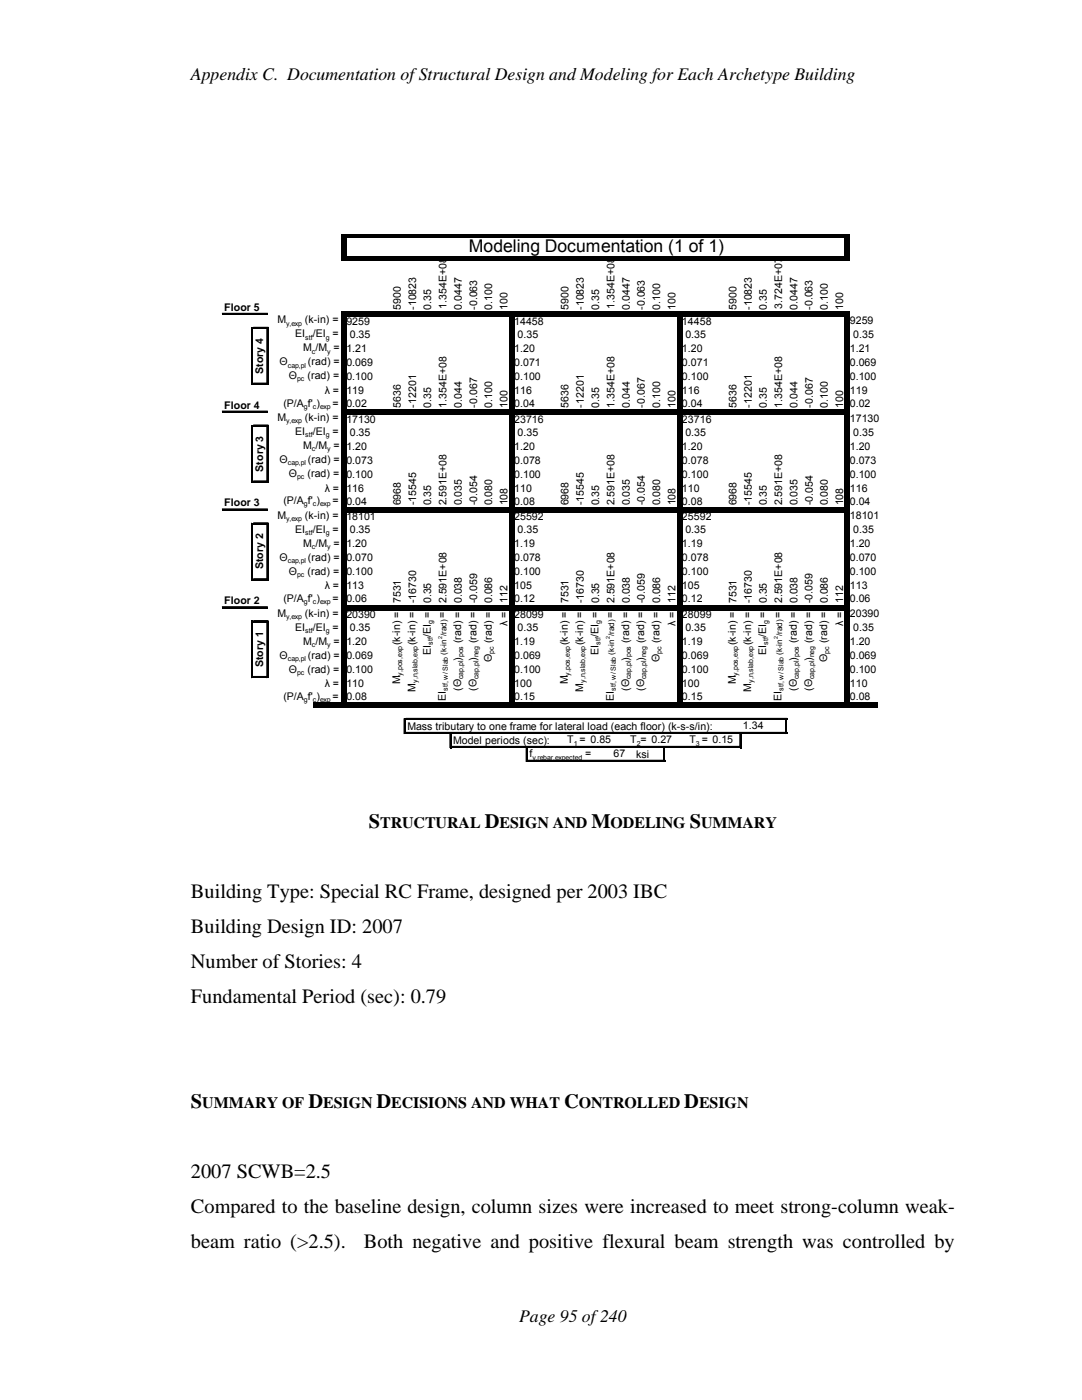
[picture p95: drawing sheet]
<svg xmlns="http://www.w3.org/2000/svg" width="216mm" height="279mm" viewBox="0 0 216 279" stroke-linecap="round" stroke-linejoin="round" font-family="sans-serif">
<defs><g id="words">
<g font-size="4.1">
<text x="73.6" y="165.2">S</text>
<text x="96.7" y="165.2">D</text>
<text x="118" y="165.2">M</text>
<text x="137.6" y="165.2">S</text>
<text x="38.1" y="179.2">Building Type: Special RC Frame, designed per 2003 IBC</text>
<text x="38.1" y="186.2">Building Design ID: 2007</text>
<text x="38.1" y="193.2">Number of Stories: 4</text>
<text x="38.1" y="200.2">Fundamental Period (sec): 0.79</text>
<text x="38.1" y="221.2">S</text>
<text x="61.5" y="221.2">D</text>
<text x="75.1" y="221.2">D</text>
<text x="112.5" y="221.2">C</text>
<text x="136.5" y="221.2">D</text>
<text x="38.1" y="235.1">2007 SCWB=2.5</text>
<text x="38.1" y="242.1">Compared to the baseline design, column sizes were increased to meet strong-column weak-</text>
<text x="38.1" y="249.1">beam ratio (&gt;2.5).</text>
<text x="72.6" y="249.1">Both negative and positive flexural beam strength was controlled by</text>
</g>
<g font-size="3.5">
<text x="38.1" y="15.9">Appendix C. Documentation of Structural Design and Modeling for Each Archetype Building</text>
<text x="93.6" y="50.4">Modeling Documentation (1 of 1)</text>
<text x="103.6" y="263.9">Page 95 of 240</text>
</g>
<g font-size="3.2">
<text x="75.8" y="165.2">TRUCTURAL</text>
<text x="99.7" y="165.2">ESIGN AND</text>
<text x="121.8" y="165.2">ODELING</text>
<text x="139.9" y="165.2">UMMARY</text>
<text x="40.4" y="221.2">UMMARY OF</text>
<text x="64.5" y="221.2">ESIGN</text>
<text x="78.1" y="221.2">ECISIONS AND WHAT</text>
<text x="115.5" y="221.2">ONTROLLED</text>
<text x="139.5" y="221.2">ESIGN</text>
</g>
<g font-size="2.1">
<text x="44.7" y="62.1">Floor 5</text>
<text x="55.4" y="64.6">M</text>
<text x="60.9" y="64.6">(k-in) =</text>
<text x="69.1" y="64.8">9259</text>
<text x="80" y="61.8" transform="rotate(-90 80 61.8)">5900</text>
<text x="83" y="61.8" transform="rotate(-90 83 61.8)">-10823</text>
<text x="86.1" y="61.8" transform="rotate(-90 86.1 61.8)">0.35</text>
<text x="89.1" y="61.6" transform="rotate(-90 89.1 61.6)">1.354E+08</text>
<text x="92.1" y="61.8" transform="rotate(-90 92.1 61.8)">0.0447</text>
<text x="95.2" y="61.8" transform="rotate(-90 95.2 61.8)">-0.063</text>
<text x="98.2" y="61.8" transform="rotate(-90 98.2 61.8)">0.100</text>
<text x="101.3" y="61.8" transform="rotate(-90 101.3 61.8)">100</text>
<text x="102.6" y="64.8">14458</text>
<text x="113.5" y="61.8" transform="rotate(-90 113.5 61.8)">5900</text>
<text x="116.5" y="61.8" transform="rotate(-90 116.5 61.8)">-10823</text>
<text x="119.5" y="61.8" transform="rotate(-90 119.5 61.8)">0.35</text>
<text x="122.6" y="61.6" transform="rotate(-90 122.6 61.6)">1.354E+08</text>
<text x="125.6" y="61.8" transform="rotate(-90 125.6 61.8)">0.0447</text>
<text x="128.7" y="61.8" transform="rotate(-90 128.7 61.8)">-0.063</text>
<text x="131.7" y="61.8" transform="rotate(-90 131.7 61.8)">0.100</text>
<text x="134.8" y="61.8" transform="rotate(-90 134.8 61.8)">100</text>
<text x="136.1" y="64.8">14458</text>
<text x="146.9" y="61.8" transform="rotate(-90 146.9 61.8)">5900</text>
<text x="150" y="61.8" transform="rotate(-90 150 61.8)">-10823</text>
<text x="153" y="61.8" transform="rotate(-90 153 61.8)">0.35</text>
<text x="156.1" y="61.6" transform="rotate(-90 156.1 61.6)">3.724E+07</text>
<text x="159.1" y="61.8" transform="rotate(-90 159.1 61.8)">0.0447</text>
<text x="162.2" y="61.8" transform="rotate(-90 162.2 61.8)">-0.063</text>
<text x="165.2" y="61.8" transform="rotate(-90 165.2 61.8)">0.100</text>
<text x="168.3" y="61.8" transform="rotate(-90 168.3 61.8)">100</text>
<text x="169.6" y="64.6">9259</text>
<text x="58.9" y="67.4">EI</text>
<text x="60.5" y="70.1">M /M =</text>
<text x="62.4" y="67.4">/EI =</text>
<text x="69.1" y="70.2">1.21</text>
<text x="69.8" y="67.4">0.35</text>
<text x="102.6" y="70.2">1.20</text>
<text x="103.3" y="67.4">0.35</text>
<text x="136.1" y="70.2">1.20</text>
<text x="136.8" y="67.4">0.35</text>
<text x="169.6" y="70.2">1.21</text>
<text x="170.2" y="67.4">0.35</text>
<text x="52.5" y="74.6" transform="rotate(-90 52.5 74.6)">Story 4</text>
<text x="55.8" y="72.9">Θ</text>
<text x="57.6" y="75.7">Θ</text>
<text x="61.4" y="75.7">(rad) =</text>
<text x="61.4" y="72.9">(rad) =</text>
<text x="69.1" y="75.8">0.100</text>
<text x="69.1" y="73">0.069</text>
<text x="102.6" y="75.8">0.100</text>
<text x="102.6" y="73">0.071</text>
<text x="136.1" y="75.8">0.100</text>
<text x="136.1" y="73">0.071</text>
<text x="169.6" y="75.8">0.100</text>
<text x="169.6" y="73">0.069</text>
<text x="44.7" y="81.6">Floor 4</text>
<text x="56.5" y="81.1">(P/A f' )</text>
<text x="64.8" y="78.6">λ =</text>
<text x="66.4" y="81.1">=</text>
<text x="69.1" y="78.6">119</text>
<text x="69.1" y="81.2">0.02</text>
<text x="80" y="81.4" transform="rotate(-90 80 81.4)">5636</text>
<text x="83" y="81.4" transform="rotate(-90 83 81.4)">-12201</text>
<text x="86.1" y="81.4" transform="rotate(-90 86.1 81.4)">0.35</text>
<text x="89.1" y="81.4" transform="rotate(-90 89.1 81.4)">1.354E+08</text>
<text x="92.1" y="81.4" transform="rotate(-90 92.1 81.4)">0.044</text>
<text x="95.2" y="81.4" transform="rotate(-90 95.2 81.4)">-0.067</text>
<text x="98.2" y="81.4" transform="rotate(-90 98.2 81.4)">0.100</text>
<text x="101.3" y="81.4" transform="rotate(-90 101.3 81.4)">100</text>
<text x="102.6" y="78.6">116</text>
<text x="102.6" y="81.2">0.04</text>
<text x="113.5" y="81.4" transform="rotate(-90 113.5 81.4)">5636</text>
<text x="116.5" y="81.4" transform="rotate(-90 116.5 81.4)">-12201</text>
<text x="119.5" y="81.4" transform="rotate(-90 119.5 81.4)">0.35</text>
<text x="122.6" y="81.4" transform="rotate(-90 122.6 81.4)">1.354E+08</text>
<text x="125.6" y="81.4" transform="rotate(-90 125.6 81.4)">0.044</text>
<text x="128.7" y="81.4" transform="rotate(-90 128.7 81.4)">-0.067</text>
<text x="131.7" y="81.4" transform="rotate(-90 131.7 81.4)">0.100</text>
<text x="134.8" y="81.4" transform="rotate(-90 134.8 81.4)">100</text>
<text x="136.1" y="81.2">0.04</text>
<text x="136.1" y="78.6">116</text>
<text x="146.9" y="81.4" transform="rotate(-90 146.9 81.4)">5636</text>
<text x="150" y="81.4" transform="rotate(-90 150 81.4)">-12201</text>
<text x="153" y="81.4" transform="rotate(-90 153 81.4)">0.35</text>
<text x="156.1" y="81.4" transform="rotate(-90 156.1 81.4)">1.354E+08</text>
<text x="159.1" y="81.4" transform="rotate(-90 159.1 81.4)">0.044</text>
<text x="162.2" y="81.4" transform="rotate(-90 162.2 81.4)">-0.067</text>
<text x="165.2" y="81.4" transform="rotate(-90 165.2 81.4)">0.100</text>
<text x="168.3" y="81.4" transform="rotate(-90 168.3 81.4)">100</text>
<text x="169.6" y="78.6">119</text>
<text x="169.6" y="81.2">0.02</text>
<text x="55.4" y="84.1">M</text>
<text x="58.9" y="86.9">EI</text>
<text x="60.5" y="89.7">M /M =</text>
<text x="60.9" y="84.1">(k-in) =</text>
<text x="62.4" y="86.9">/EI =</text>
<text x="69.1" y="84.3">17130</text>
<text x="69.1" y="89.7">1.20</text>
<text x="69.8" y="87">0.35</text>
<text x="102.6" y="84.3">23716</text>
<text x="102.6" y="89.7">1.20</text>
<text x="103.3" y="87">0.35</text>
<text x="136.1" y="89.7">1.20</text>
<text x="136.1" y="84.3">23716</text>
<text x="136.8" y="87">0.35</text>
<text x="169.6" y="84.2">17130</text>
<text x="169.6" y="89.7">1.20</text>
<text x="170.2" y="87">0.35</text>
<text x="52.5" y="94.1" transform="rotate(-90 52.5 94.1)">Story 3</text>
<text x="55.8" y="92.4">Θ</text>
<text x="57.6" y="95.2">Θ</text>
<text x="61.4" y="95.2">(rad) =</text>
<text x="61.4" y="92.4">(rad) =</text>
<text x="69.1" y="92.5">0.073</text>
<text x="69.1" y="95.3">0.100</text>
<text x="102.6" y="95.3">0.100</text>
<text x="102.6" y="92.5">0.078</text>
<text x="136.1" y="95.3">0.100</text>
<text x="136.1" y="92.5">0.078</text>
<text x="169.6" y="95.3">0.100</text>
<text x="169.6" y="92.5">0.073</text>
<text x="44.7" y="101.1">Floor 3</text>
<text x="56.5" y="100.6">(P/A f' )</text>
<text x="64.8" y="98.1">λ =</text>
<text x="66.4" y="100.6">=</text>
<text x="69.1" y="100.7">0.04</text>
<text x="69.1" y="98.1">116</text>
<text x="80" y="100.9" transform="rotate(-90 80 100.9)">6968</text>
<text x="83" y="100.9" transform="rotate(-90 83 100.9)">-15545</text>
<text x="86.1" y="100.9" transform="rotate(-90 86.1 100.9)">0.35</text>
<text x="89.1" y="100.9" transform="rotate(-90 89.1 100.9)">2.591E+08</text>
<text x="92.1" y="100.9" transform="rotate(-90 92.1 100.9)">0.035</text>
<text x="95.2" y="100.9" transform="rotate(-90 95.2 100.9)">-0.054</text>
<text x="98.2" y="100.9" transform="rotate(-90 98.2 100.9)">0.080</text>
<text x="101.3" y="100.9" transform="rotate(-90 101.3 100.9)">108</text>
<text x="102.6" y="98.1">110</text>
<text x="102.6" y="100.7">0.08</text>
<text x="113.5" y="100.9" transform="rotate(-90 113.5 100.9)">6968</text>
<text x="116.5" y="100.9" transform="rotate(-90 116.5 100.9)">-15545</text>
<text x="119.5" y="100.9" transform="rotate(-90 119.5 100.9)">0.35</text>
<text x="122.6" y="100.9" transform="rotate(-90 122.6 100.9)">2.591E+08</text>
<text x="125.6" y="100.9" transform="rotate(-90 125.6 100.9)">0.035</text>
<text x="128.7" y="100.9" transform="rotate(-90 128.7 100.9)">-0.054</text>
<text x="131.7" y="100.9" transform="rotate(-90 131.7 100.9)">0.080</text>
<text x="134.8" y="100.9" transform="rotate(-90 134.8 100.9)">108</text>
<text x="136.1" y="98.1">110</text>
<text x="136.1" y="100.7">0.08</text>
<text x="146.9" y="100.9" transform="rotate(-90 146.9 100.9)">6968</text>
<text x="150" y="100.9" transform="rotate(-90 150 100.9)">-15545</text>
<text x="153" y="100.9" transform="rotate(-90 153 100.9)">0.35</text>
<text x="156.1" y="100.9" transform="rotate(-90 156.1 100.9)">2.591E+08</text>
<text x="159.1" y="100.9" transform="rotate(-90 159.1 100.9)">0.035</text>
<text x="162.2" y="100.9" transform="rotate(-90 162.2 100.9)">-0.054</text>
<text x="165.2" y="100.9" transform="rotate(-90 165.2 100.9)">0.080</text>
<text x="168.3" y="100.9" transform="rotate(-90 168.3 100.9)">108</text>
<text x="169.6" y="98.1">116</text>
<text x="169.6" y="100.7">0.04</text>
<text x="55.4" y="103.6">M</text>
<text x="58.9" y="106.4">EI</text>
<text x="60.9" y="103.6">(k-in) =</text>
<text x="62.4" y="106.4">/EI =</text>
<text x="69.1" y="103.8">18101</text>
<text x="69.8" y="106.5">0.35</text>
<text x="102.6" y="103.8">25592</text>
<text x="103.3" y="106.5">0.35</text>
<text x="136.1" y="103.8">25592</text>
<text x="136.8" y="106.5">0.35</text>
<text x="169.6" y="103.7">18101</text>
<text x="170.2" y="106.5">0.35</text>
<text x="52.5" y="113.6" transform="rotate(-90 52.5 113.6)">Story 2</text>
<text x="55.8" y="112">Θ</text>
<text x="60.5" y="109.2">M /M =</text>
<text x="61.4" y="112">(rad) =</text>
<text x="69.1" y="112">0.070</text>
<text x="69.1" y="109.3">1.20</text>
<text x="102.6" y="109.3">1.19</text>
<text x="102.6" y="112">0.078</text>
<text x="136.1" y="112">0.078</text>
<text x="136.1" y="109.3">1.19</text>
<text x="169.6" y="112">0.070</text>
<text x="169.6" y="109.3">1.20</text>
<text x="57.6" y="114.7">Θ</text>
<text x="61.4" y="114.7">(rad) =</text>
<text x="64.8" y="117.6">λ =</text>
<text x="69.1" y="117.6">113</text>
<text x="69.1" y="114.8">0.100</text>
<text x="102.6" y="117.6">105</text>
<text x="102.6" y="114.8">0.100</text>
<text x="136.1" y="117.6">105</text>
<text x="136.1" y="114.8">0.100</text>
<text x="169.6" y="114.8">0.100</text>
<text x="169.6" y="117.6">113</text>
<text x="44.7" y="120.6">Floor 2</text>
<text x="55.4" y="123.1">M</text>
<text x="56.5" y="120.1">(P/A f' )</text>
<text x="58.9" y="125.9">EI</text>
<text x="60.9" y="123.1">(k-in) =</text>
<text x="62.4" y="125.9">/EI =</text>
<text x="66.4" y="120.1">=</text>
<text x="69.1" y="120.2">0.06</text>
<text x="69.1" y="123.4">20390</text>
<text x="69.8" y="126">0.35</text>
<text x="80" y="120.4" transform="rotate(-90 80 120.4)">7531</text>
<text x="83" y="120.4" transform="rotate(-90 83 120.4)">-16730</text>
<text x="86.1" y="120.4" transform="rotate(-90 86.1 120.4)">0.35</text>
<text x="89" y="123.3" transform="rotate(-90 89 123.3)">=</text>
<text x="89.1" y="120.4" transform="rotate(-90 89.1 120.4)">2.591E+08</text>
<text x="92.1" y="120.4" transform="rotate(-90 92.1 120.4)">0.038</text>
<text x="95.2" y="120.4" transform="rotate(-90 95.2 120.4)">-0.059</text>
<text x="98.2" y="120.4" transform="rotate(-90 98.2 120.4)">0.086</text>
<text x="101.3" y="124.9" transform="rotate(-90 101.3 124.9)">λ =</text>
<text x="101.3" y="120.4" transform="rotate(-90 101.3 120.4)">112</text>
<text x="102.6" y="120.2">0.12</text>
<text x="102.6" y="123.4">28099</text>
<text x="103.3" y="126">0.35</text>
<text x="113.5" y="120.4" transform="rotate(-90 113.5 120.4)">7531</text>
<text x="116.5" y="120.4" transform="rotate(-90 116.5 120.4)">-16730</text>
<text x="119.5" y="120.4" transform="rotate(-90 119.5 120.4)">0.35</text>
<text x="122.5" y="123.3" transform="rotate(-90 122.5 123.3)">=</text>
<text x="122.6" y="120.4" transform="rotate(-90 122.6 120.4)">2.591E+08</text>
<text x="125.6" y="120.4" transform="rotate(-90 125.6 120.4)">0.038</text>
<text x="128.7" y="120.4" transform="rotate(-90 128.7 120.4)">-0.059</text>
<text x="131.7" y="120.4" transform="rotate(-90 131.7 120.4)">0.086</text>
<text x="134.8" y="124.9" transform="rotate(-90 134.8 124.9)">λ =</text>
<text x="134.8" y="120.4" transform="rotate(-90 134.8 120.4)">112</text>
<text x="136.1" y="120.2">0.12</text>
<text x="136.1" y="123.4">28099</text>
<text x="136.8" y="126">0.35</text>
<text x="146.9" y="120.4" transform="rotate(-90 146.9 120.4)">7531</text>
<text x="150" y="120.4" transform="rotate(-90 150 120.4)">-16730</text>
<text x="153" y="120.4" transform="rotate(-90 153 120.4)">0.35</text>
<text x="156" y="123.3" transform="rotate(-90 156 123.3)">=</text>
<text x="156.1" y="120.4" transform="rotate(-90 156.1 120.4)">2.591E+08</text>
<text x="159.1" y="120.4" transform="rotate(-90 159.1 120.4)">0.038</text>
<text x="162.2" y="120.4" transform="rotate(-90 162.2 120.4)">-0.059</text>
<text x="165.2" y="120.4" transform="rotate(-90 165.2 120.4)">0.086</text>
<text x="168.3" y="124.9" transform="rotate(-90 168.3 124.9)">λ =</text>
<text x="168.3" y="120.4" transform="rotate(-90 168.3 120.4)">112</text>
<text x="169.6" y="120.2">0.06</text>
<text x="169.6" y="123.2">20390</text>
<text x="170.2" y="126">0.35</text>
<text x="55.8" y="131.5">Θ</text>
<text x="60.5" y="128.7">M /M =</text>
<text x="61.4" y="131.5">(rad) =</text>
<text x="69.1" y="128.8">1.20</text>
<text x="69.1" y="131.6">0.069</text>
<text x="79.8" y="128.8" transform="rotate(-90 79.8 128.8)">(k-in) =</text>
<text x="82.9" y="128.8" transform="rotate(-90 82.9 128.8)">(k-in) =</text>
<text x="85.9" y="127.2" transform="rotate(-90 85.9 127.2)">/EI =</text>
<text x="85.9" y="130.7" transform="rotate(-90 85.9 130.7)">EI</text>
<text x="92" y="131.9" transform="rotate(-90 92 131.9)">)</text>
<text x="92" y="128.4" transform="rotate(-90 92 128.4)">(rad) =</text>
<text x="95.1" y="131.9" transform="rotate(-90 95.1 131.9)">)</text>
<text x="95.1" y="128.4" transform="rotate(-90 95.1 128.4)">(rad) =</text>
<text x="98.1" y="128.4" transform="rotate(-90 98.1 128.4)">(rad) =</text>
<text x="102.6" y="131.6">0.069</text>
<text x="102.6" y="128.8">1.19</text>
<text x="113.3" y="128.8" transform="rotate(-90 113.3 128.8)">(k-in) =</text>
<text x="116.4" y="128.8" transform="rotate(-90 116.4 128.8)">(k-in) =</text>
<text x="119.4" y="127.2" transform="rotate(-90 119.4 127.2)">/EI =</text>
<text x="119.4" y="130.7" transform="rotate(-90 119.4 130.7)">EI</text>
<text x="125.5" y="131.9" transform="rotate(-90 125.5 131.9)">)</text>
<text x="125.5" y="128.4" transform="rotate(-90 125.5 128.4)">(rad) =</text>
<text x="128.5" y="131.9" transform="rotate(-90 128.5 131.9)">)</text>
<text x="128.5" y="128.4" transform="rotate(-90 128.5 128.4)">(rad) =</text>
<text x="131.6" y="128.4" transform="rotate(-90 131.6 128.4)">(rad) =</text>
<text x="136.1" y="131.6">0.069</text>
<text x="136.1" y="128.8">1.19</text>
<text x="146.8" y="128.8" transform="rotate(-90 146.8 128.8)">(k-in) =</text>
<text x="149.9" y="128.8" transform="rotate(-90 149.9 128.8)">(k-in) =</text>
<text x="152.9" y="130.7" transform="rotate(-90 152.9 130.7)">EI</text>
<text x="152.9" y="127.2" transform="rotate(-90 152.9 127.2)">/EI =</text>
<text x="159" y="131.9" transform="rotate(-90 159 131.9)">)</text>
<text x="159" y="128.4" transform="rotate(-90 159 128.4)">(rad) =</text>
<text x="162" y="131.9" transform="rotate(-90 162 131.9)">)</text>
<text x="162" y="128.4" transform="rotate(-90 162 128.4)">(rad) =</text>
<text x="165.1" y="128.4" transform="rotate(-90 165.1 128.4)">(rad) =</text>
<text x="169.6" y="131.6">0.069</text>
<text x="169.6" y="128.8">1.20</text>
<text x="52.5" y="133.2" transform="rotate(-90 52.5 133.2)">Story 1</text>
<text x="57.6" y="134.3">Θ</text>
<text x="61.4" y="134.3">(rad) =</text>
<text x="64.8" y="137.1">λ = 110</text>
<text x="69.1" y="134.3">0.100</text>
<text x="79.8" y="136.6" transform="rotate(-90 79.8 136.6)">M</text>
<text x="92" y="137.9" transform="rotate(-90 92 137.9)">(Θ</text>
<text x="95.1" y="137.9" transform="rotate(-90 95.1 137.9)">(Θ</text>
<text x="98.1" y="132.1" transform="rotate(-90 98.1 132.1)">Θ</text>
<text x="102.6" y="134.3">0.100</text>
<text x="102.6" y="137.1">100</text>
<text x="113.3" y="136.6" transform="rotate(-90 113.3 136.6)">M</text>
<text x="125.5" y="137.9" transform="rotate(-90 125.5 137.9)">(Θ</text>
<text x="128.5" y="137.9" transform="rotate(-90 128.5 137.9)">(Θ</text>
<text x="131.6" y="132.1" transform="rotate(-90 131.6 132.1)">Θ</text>
<text x="136.1" y="137.1">100</text>
<text x="136.1" y="134.3">0.100</text>
<text x="146.8" y="136.6" transform="rotate(-90 146.8 136.6)">M</text>
<text x="159" y="137.9" transform="rotate(-90 159 137.9)">(Θ</text>
<text x="162" y="137.9" transform="rotate(-90 162 137.9)">(Θ</text>
<text x="165.1" y="132.1" transform="rotate(-90 165.1 132.1)">Θ</text>
<text x="169.6" y="134.3">0.100</text>
<text x="169.6" y="137.1">110</text>
<text x="56.5" y="139.7">(P/A f' )</text>
<text x="66.4" y="139.7">=</text>
<text x="69.1" y="139.7">0.08</text>
<text x="82.9" y="138" transform="rotate(-90 82.9 138)">M</text>
<text x="89" y="139.8" transform="rotate(-90 89 139.8)">EI</text>
<text x="102.6" y="139.7">0.15</text>
<text x="116.4" y="138" transform="rotate(-90 116.4 138)">M</text>
<text x="122.5" y="139.8" transform="rotate(-90 122.5 139.8)">EI</text>
<text x="136.1" y="139.7">0.15</text>
<text x="149.9" y="138" transform="rotate(-90 149.9 138)">M</text>
<text x="156" y="139.8" transform="rotate(-90 156 139.8)">EI</text>
<text x="169.6" y="139.7">0.08</text>
<text x="81.3" y="145.7">Mass tributary to one frame for lateral load (each floor) (k-s-s/in):</text>
<text x="90.4" y="148.4">Model periods (sec):</text>
<text x="113.2" y="148.4">T = 0.85</text>
<text x="125.8" y="148.4">T = 0.27</text>
<text x="137.6" y="148.4">T = 0.15</text>
<text x="148.3" y="145.5">1.34</text>
<text x="105.6" y="151.2">f</text>
<text x="116.8" y="151.2">=</text>
<text x="122.4" y="151.1">67</text>
<text x="126.9" y="151.2">ksi</text>
</g>
<g font-size="1.6">
<text x="89.1" y="130.7" transform="rotate(-90 89.1 130.7)">(k-in /rad)</text>
<text x="122.6" y="130.7" transform="rotate(-90 122.6 130.7)">(k-in /rad)</text>
<text x="156" y="130.7" transform="rotate(-90 156 130.7)">(k-in /rad)</text>
</g>
<g font-size="1.4">
<text x="57.1" y="65">y,exp</text>
<text x="60.9" y="67.8">stf</text>
<text x="62.3" y="70.6">c</text>
<text x="65" y="67.8">g</text>
<text x="65.3" y="70.6">y</text>
<text x="57.4" y="73.3">cap,pl</text>
<text x="59.3" y="76.1">pc</text>
<text x="60.6" y="81.5">g</text>
<text x="62.4" y="81.5">c exp</text>
<text x="57.1" y="84.5">y,exp</text>
<text x="60.9" y="87.3">stf</text>
<text x="65" y="87.3">g</text>
<text x="57.4" y="92.9">cap,pl</text>
<text x="59.3" y="95.7">pc</text>
<text x="62.3" y="90.1">c</text>
<text x="65.3" y="90.1">y</text>
<text x="60.6" y="101">g</text>
<text x="62.4" y="101">c exp</text>
<text x="57.1" y="104">y,exp</text>
<text x="60.9" y="106.8">stf</text>
<text x="65" y="106.8">g</text>
<text x="57.4" y="112.4">cap,pl</text>
<text x="62.3" y="109.6">c</text>
<text x="65.3" y="109.6">y</text>
<text x="59.3" y="115.2">pc</text>
<text x="57.1" y="123.5">y,exp</text>
<text x="60.6" y="120.6">g</text>
<text x="62.4" y="120.6">c exp</text>
<text x="86.3" y="124.6" transform="rotate(-90 86.3 124.6)">g</text>
<text x="119.8" y="124.6" transform="rotate(-90 119.8 124.6)">g</text>
<text x="153.3" y="124.6" transform="rotate(-90 153.3 124.6)">g</text>
<text x="57.4" y="131.9">cap,pl</text>
<text x="60.9" y="126.3">stf</text>
<text x="62.3" y="129.1">c</text>
<text x="65" y="126.3">g</text>
<text x="65.3" y="129.1">y</text>
<text x="86.3" y="128.7" transform="rotate(-90 86.3 128.7)">stf</text>
<text x="98.5" y="130.5" transform="rotate(-90 98.5 130.5)">pc</text>
<text x="119.8" y="128.7" transform="rotate(-90 119.8 128.7)">stf</text>
<text x="132" y="130.5" transform="rotate(-90 132 130.5)">pc</text>
<text x="153.3" y="128.7" transform="rotate(-90 153.3 128.7)">stf</text>
<text x="165.5" y="130.5" transform="rotate(-90 165.5 130.5)">pc</text>
<text x="59.3" y="134.7">pc</text>
<text x="80.2" y="134.9" transform="rotate(-90 80.2 134.9)">y,pos,exp</text>
<text x="83.3" y="136.3" transform="rotate(-90 83.3 136.3)">y,n,slab,exp</text>
<text x="89.4" y="137.8" transform="rotate(-90 89.4 137.8)">stf, w/ Slab</text>
<text x="92.4" y="135.5" transform="rotate(-90 92.4 135.5)">cap,pl pos</text>
<text x="95.5" y="135.6" transform="rotate(-90 95.5 135.6)">cap,pl neg</text>
<text x="113.7" y="134.9" transform="rotate(-90 113.7 134.9)">y,pos,exp</text>
<text x="116.8" y="136.3" transform="rotate(-90 116.8 136.3)">y,n,slab,exp</text>
<text x="122.9" y="137.8" transform="rotate(-90 122.9 137.8)">stf, w/ Slab</text>
<text x="125.9" y="135.5" transform="rotate(-90 125.9 135.5)">cap,pl pos</text>
<text x="128.9" y="135.6" transform="rotate(-90 128.9 135.6)">cap,pl neg</text>
<text x="147.2" y="134.9" transform="rotate(-90 147.2 134.9)">y,pos,exp</text>
<text x="150.3" y="136.3" transform="rotate(-90 150.3 136.3)">y,n,slab,exp</text>
<text x="156.4" y="137.8" transform="rotate(-90 156.4 137.8)">stf, w/ Slab</text>
<text x="159.4" y="135.5" transform="rotate(-90 159.4 135.5)">cap,pl pos</text>
<text x="162.4" y="135.6" transform="rotate(-90 162.4 135.6)">cap,pl neg</text>
<text x="60.6" y="140.1">g</text>
<text x="62.4" y="140.1">c exp</text>
<text x="114.5" y="148.8">1</text>
<text x="127.1" y="148.8">2</text>
<text x="138.9" y="148.8">3</text>
<text x="106.2" y="151.6">y,rebar,expected</text>
</g>
<g font-size="1.1">
<text x="88.2" y="127.6" transform="rotate(-90 88.2 127.6)">2</text>
<text x="121.7" y="127.6" transform="rotate(-90 121.7 127.6)">2</text>
<text x="155.2" y="127.6" transform="rotate(-90 155.2 127.6)">2</text>
</g>
</g></defs>
<g fill="#000">
<path d="M68.1 46.8h1.1v5.2h-1.1zM69.2 46.8h100.4v.7h-100.4zM69.2 51.1h100.4v.9h-100.4zM168.6 47.5h1v4.5h-1zM69.2 62.2h100.4v1h-100.4zM69.2 81.7h100.4v1h-100.4zM69.2 101.2h100.4v1h-100.4zM69.2 120.7h100.4v1.1h-100.4zM62.5 140.3h112.7v1h-112.7zM68.1 62.2h1.1v79.1h-1.1zM101.6 63.2h1v78.1h-1zM135.1 63.2h1v78.1h-1z"/>
<path d="M168.6 63.2h1v78.1h-1z"/>
</g>
<g fill="none" stroke="#000" stroke-width=".2">
<path d="M44.3 62.5h9.1M50.2 65.3v11.5M50.5 65.3h3.1M50.5 76.5h3.1M53.2 65.7v11.1M44.3 82h9.1M50.2 84.8v11.5M50.5 84.8h3.1M50.5 96h3.1M53.2 85.2v11.1M44.3 101.6h9.1M50.2 104.3v11.5"/>
<path d="M50.5 104.3h3.1M50.5 115.5h3.1M53.2 104.7v11.1M44.3 121.1h9.1M50.2 123.8v11.5M50.5 123.8h3.1M50.5 135h3.1M53.2 124.2v11.1M80.6 143.4v3.1M81 143.4h76.1M81 146.2h76.1M89.8 146.5v2.8"/>
<path d="M90.1 148.9h57.9M105 149.3v2.8M105.3 151.7h27.4M132.4 149.3v2.8M147.6 146.5v2.8M156.7 143.7v2.8"/>
</g>
<g fill="none" stroke="#000" stroke-width=".34">
<path d="M44.3 62.7h9.1M50.4 65.3v11.5M50.5 65.5h3.1M50.5 76.6h3.1M53.4 65.7v11.1M44.3 82.2h9.1M50.4 84.8v11.5M50.5 85h3.1M50.5 96.2h3.1M53.4 85.2v11.1M44.3 101.7h9.1M50.4 104.4v11.4"/>
<path d="M50.5 104.5h3.1M50.5 115.7h3.1M53.4 104.7v11.1M44.3 121.2h9.1M50.4 123.9v11.5M50.5 124h3.1M50.5 135.2h3.1M53.4 124.2v11.2M80.8 143.4v3.1M81 143.6h76.1M81 146.3h76.1M89.9 146.5v2.8"/>
<path d="M90.1 149.1h57.9M105.2 149.3v2.8M105.3 151.9h27.4M132.6 149.3v2.8M147.8 146.5v2.8M156.9 143.7v2.8"/>
</g>
<use href="#words"/>
</svg>
